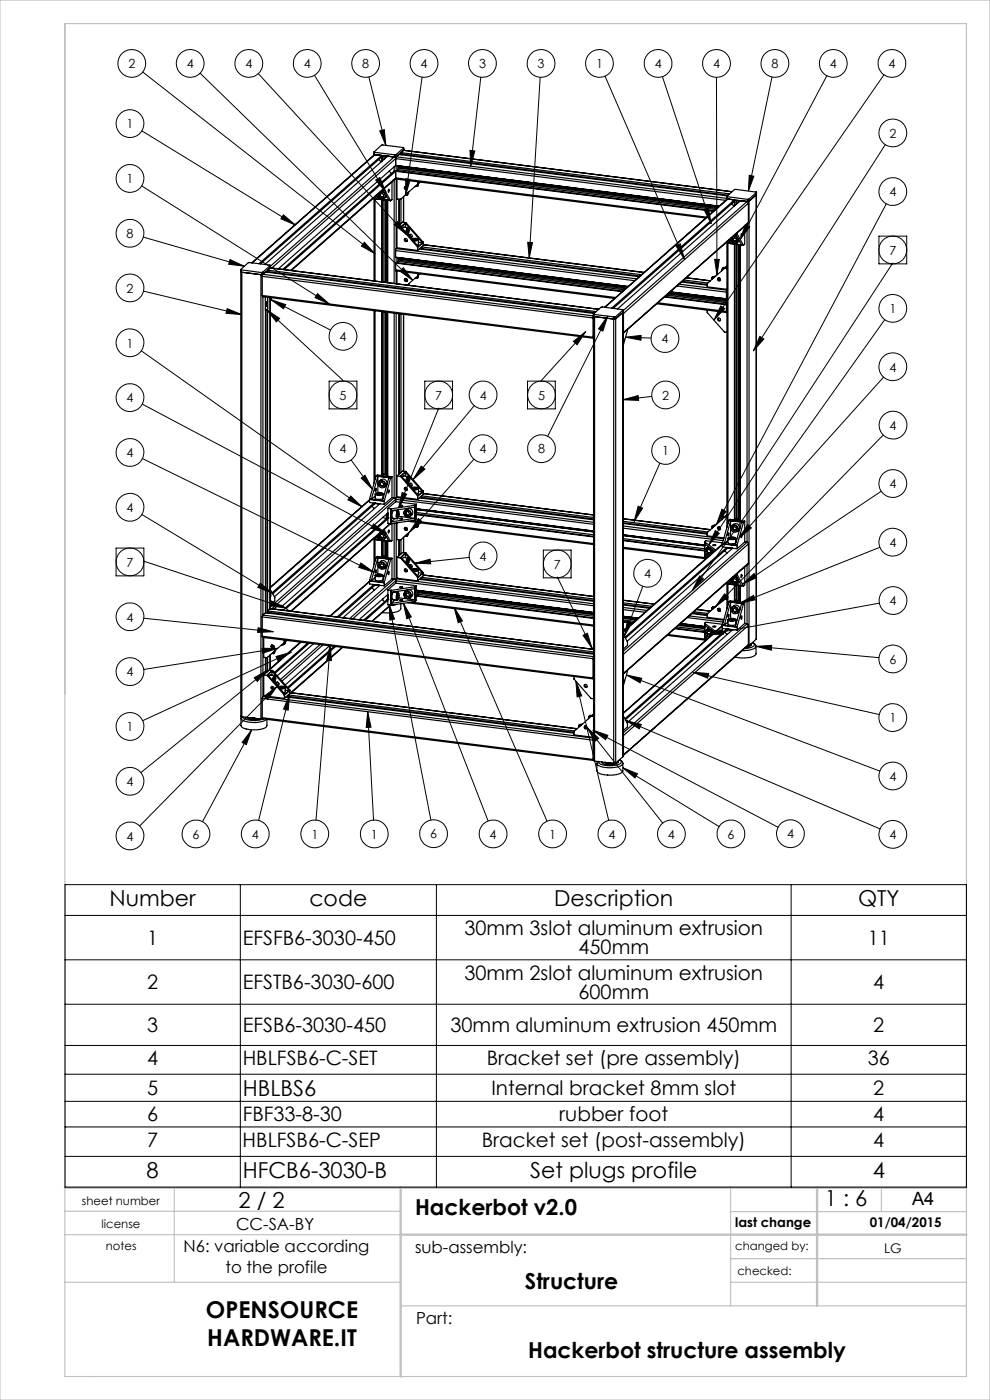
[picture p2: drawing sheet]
<svg xmlns="http://www.w3.org/2000/svg" width="210mm" height="297mm" viewBox="0 0 210 297" stroke-linecap="round" stroke-linejoin="round" font-family="sans-serif">
<defs><g id="words">
<g font-size="4.9">
<text x="43.7" y="279.6">OPENSOURCE</text>
<text x="44" y="285.6">HARDWARE.IT</text>
</g>
<g font-size="4.7">
<text x="23.3" y="192.2">Number</text>
<text x="65.6" y="192.2">code</text>
<text x="117.6" y="192.2">Description</text>
<text x="182" y="192.2">QTY</text>
<text x="51.5" y="232.4">HBLBS6</text>
<text x="31.1" y="249.8">8</text>
<text x="51.5" y="249.8">HFCB6-3030-B</text>
<text x="112.5" y="249.8">Set plugs profile</text>
<text x="185.1" y="249.8">4</text>
<text x="50.6" y="256.2">2 / 2</text>
<text x="88" y="257.8">Hackerbot v2.0</text>
<text x="175" y="255.7">1 : 6</text>
<text x="111.4" y="273.4">Structure</text>
<text x="112" y="288.1">Hackerbot structure assembly</text>
</g>
<g font-size="4.2">
<text x="31.2" y="200.4">1</text>
<text x="51.5" y="200.4">EFSFB6-3030-450</text>
<text x="98.5" y="198.4">30mm 3slot aluminum extrusion</text>
<text x="122.7" y="202.5">450mm</text>
<text x="184.1" y="200.4">11</text>
<text x="31.2" y="209.8">2</text>
<text x="51.5" y="209.8">EFSTB6-3030-600</text>
<text x="98.5" y="207.8">30mm 2slot aluminum extrusion</text>
<text x="185.2" y="209.8">4</text>
<text x="122.7" y="211.9">600mm</text>
<text x="31.2" y="218.9">3</text>
<text x="51.5" y="218.9">EFSB6-3030-450</text>
<text x="95.6" y="218.9">30mm aluminum extrusion 450mm</text>
<text x="185.2" y="218.9">2</text>
<text x="31.2" y="226">4</text>
<text x="51.5" y="226">HBLFSB6-C-SET</text>
<text x="103.2" y="226">Bracket set (pre assembly)</text>
<text x="184.1" y="226">36</text>
<text x="31.2" y="232.3">5</text>
<text x="104.2" y="232.3">Internal bracket 8mm slot</text>
<text x="185.2" y="232.3">2</text>
<text x="31.2" y="237.9">6</text>
<text x="51.5" y="237.9">FBF33-8-30</text>
<text x="118.6" y="237.9">rubber foot</text>
<text x="185.2" y="237.9">4</text>
<text x="31.2" y="243.3">7</text>
<text x="51.5" y="243.3">HBLFSB6-C-SEP</text>
<text x="102.2" y="243.3">Bracket set (post-assembly)</text>
<text x="185.2" y="243.3">4</text>
</g>
<text font-size="3.9" x="193.5" y="255.7">A4</text>
<g font-size="3.5">
<text x="50.1" y="261">CC-SA-BY</text>
<text x="38.9" y="265.6">N6: variable according</text>
<text x="88" y="265.8">sub-assembly:</text>
<text x="47.8" y="270.1">to the profile</text>
<text x="88.3" y="280.9">Part:</text>
</g>
<g font-size="2.8">
<text x="155.9" y="260.3">last change</text>
<text x="184.5" y="260.3">01/04/2015</text>
<text x="187.5" y="265.8">LG</text>
</g>
<g font-size="2.7">
<text x="27.2" y="14.5">2</text>
<text x="39.6" y="14.5">4</text>
<text x="52.1" y="14.5">4</text>
<text x="64.4" y="14.5">4</text>
<text x="76.8" y="14.5">8</text>
<text x="89.2" y="14.5">4</text>
<text x="101.6" y="14.5">3</text>
<text x="114" y="14.5">3</text>
<text x="126.4" y="14.5">1</text>
<text x="138.9" y="14.5">4</text>
<text x="151.3" y="14.5">4</text>
<text x="163.6" y="14.5">8</text>
<text x="176" y="14.5">4</text>
<text x="188.5" y="14.5">4</text>
<text x="26.9" y="27.2">1</text>
<text x="188.7" y="29.2">2</text>
<text x="26.9" y="38.9">1</text>
<text x="188.7" y="41.7">4</text>
<text x="26.9" y="50.5">8</text>
<text x="188.7" y="54">7</text>
<text x="26.9" y="62.1">2</text>
<text x="188.7" y="66.4">1</text>
<text x="26.9" y="73.7">1</text>
<text x="72" y="72.4">4</text>
<text x="140.3" y="72.8">4</text>
<text x="188.7" y="78.8">4</text>
<text x="26.8" y="85.4">4</text>
<text x="72" y="84.8">5</text>
<text x="92.3" y="84.8">7</text>
<text x="101.7" y="84.8">4</text>
<text x="114.1" y="84.8">5</text>
<text x="140.5" y="84.8">2</text>
<text x="188.7" y="91.2">4</text>
<text x="26.8" y="97">4</text>
<text x="72" y="96.2">4</text>
<text x="101.7" y="96.2">4</text>
<text x="114.1" y="96.2">8</text>
<text x="140.5" y="96.6">1</text>
<text x="188.7" y="103.6">4</text>
<text x="26.9" y="108.6">4</text>
<text x="101.7" y="119">4</text>
<text x="188.7" y="116">4</text>
<text x="26.9" y="120.2">7</text>
<text x="117.5" y="120.6">7</text>
<text x="136.7" y="122.6">4</text>
<text x="26.9" y="131.9">4</text>
<text x="188.7" y="128.4">4</text>
<text x="26.9" y="143.5">4</text>
<text x="188.7" y="140.8">6</text>
<text x="26.9" y="155.1">1</text>
<text x="188.7" y="153.3">1</text>
<text x="26.9" y="166.8">4</text>
<text x="188.7" y="165.6">4</text>
<text x="26.9" y="178.4">4</text>
<text x="40.8" y="177.9">6</text>
<text x="53.4" y="177.9">4</text>
<text x="66" y="177.9">1</text>
<text x="78.7" y="177.9">1</text>
<text x="91.2" y="177.9">6</text>
<text x="103.9" y="177.9">4</text>
<text x="116.5" y="177.9">1</text>
<text x="129.1" y="177.9">4</text>
<text x="141.7" y="177.9">4</text>
<text x="154.3" y="177.9">6</text>
<text x="166.9" y="177.9">4</text>
<text x="188.7" y="178">4</text>
</g>
<g font-size="2.5">
<text x="17.4" y="255.5">sheet number</text>
<text x="21.5" y="260.5">license</text>
<text x="22.5" y="265.3">notes</text>
<text x="155.9" y="265.2">changed by:</text>
<text x="156.4" y="270.5">checked:</text>
</g>
</g></defs>
<g fill="none" stroke="#000" stroke-width=".21">
<path d="M30.3 15.3l49.3 38.5M42.4 15.5l45.2 44M54.8 15.6l31.4 34.1M66.7 16l15.1 24.8M78.2 16.3l3.6 14.5M89.5 16.4l-3.4 24.9M102 16.4l-2.2 18.8M114.6 16.4l-2.3 38.3M128.3 16.2l16.9 38.8M140.5 16.3l10.3 31.1M152 16.4l.1 41.9M163.8 16.3l-5 24.2"/>
<path d="M175.4 16l-18.4 34.8M187.5 15.9l-36.1 52M30.1 39.4l39.7 25.1M30.1 27.8l32.6 19.9M79.7 38.2l.9-.5 1.2 3.1zM80.5 27.8l1-.3 .3 3.3zM86 37.9l1 .2-.9 3.2zM99.7 31.9l1 .1-.9 3.2zM158.9 37.2l1 .2-1.1 3.1zM187.8 30.7l-28 43.7M30.4 50.3l21.4 6.2M48.8 55.1l3 1.4-3.3-.4z"/>
<path d="M60.1 45.6l2.6 2.1-3.1-1.3zM77.3 51.4l2.3 2.4-2.9-1.6zM83.6 47.7l.7-.7 1.9 2.7zM85.5 56.8l2.1 2.7-2.8-2zM111.9 51.4l1.1 .1-.7 3.2zM143.4 52.1l.9-.4 .9 3.3zM149.3 44.4l1-.3 .5 3.3zM151.6 55h1l-.5 3.3zM158.1 47.6l.9 .5-2 2.7zM186.4 50.1h5.9v5.9h-5.9zM188 43.2l-36 68M189.4 55.8l-39 59.8"/>
<path d="M30 74.4l46.8 33.1M30.4 61.8l20.9 4.9M48.2 65.5l3.1 1.2-3.4-.2zM56.6 65.7l2.7 1.9-.7 .7zM56.6 65.7l16.1 15M57.5 63.6l3.1 1-.5 .9zM57.5 63.6l12.6 6.4M67.3 62.3l2.5 2.2-3-1.4zM121.6 72.4l2.6-2.1-1.8 2.8zM124.2 70.3l-9.3 10.4M128.9 67.1l-1 3.1-.9-.4zM128.9 67.1l-12.7 25.5"/>
<path d="M132.7 71.5l3.3-.3v1zM132.7 71.5l5.4 .2M152.9 64.9l.8 .6-2.3 2.4zM161.2 71.4l.8 .5-2.2 2.5zM187.7 67.8l-40.8 57.4M30.2 85.7l51.7 27.5M30.2 97.3l49.1 24.1M69.8 80.9h5.9v5.8h-5.9zM74.5 97.6l4.5 6.2M89.4 98.9l.7 .6-2.5 2.2zM90.1 80.9h5.9v5.8h-5.9zM93.1 86.6l-8.5 21.1"/>
<path d="M100.5 97.4l-13.6 15.4M100.6 86l-13 15.7M111.9 80.9h5.9v5.8h-5.9zM132.1 84.8l3.3-.9 .1 1zM138.3 84.1l-6.2 .7M140 98.2l-5.5 12.4M187.4 92.3l-35.6 36.4M187.4 80l-30.6 34.1M24.6 116.3h5.9v5.9h-5.9zM30.1 109.1l27.7 16.8M30.5 119.1l30.1 9.9M74.4 105.2l2.4 2.3-3-1.5z"/>
<path d="M76.6 119.4l2.7 2-3.2-1zM76.6 101.4l.8-.6 1.6 3zM79.2 111.2l2.7 2-3.1-1.1zM85.3 104.5l1 .3-1.7 2.9zM88 119.5l3.2-.9 .2 1zM88.7 110l.8 .7-2.6 2.1zM99.6 118.2l-11.6 1.3M115.3 116.7h5.8v5.9h-5.8zM135.4 107.4l.9 .4-1.8 2.8zM151.7 112.6l.9 .5-2.2 2.5zM153.1 108l.9 .5-2 2.7zM158.6 111.3l.8 .7-2.6 2.1z"/>
<path d="M186.7 116.1l-29.7 11.9M186.9 104.2l-29.4 19.7M30.5 131.2l27.5 2.8M54.8 133.2l3.2 .8-3.4 .2zM55.2 123.7l2.6 2.2-3.1-1.3zM55.6 137.5h3.3l-3.2 1.1zM57.6 127.5l3 1.5-3.3-.5zM58.6 139.3l3.2-.9-2.8 1.8zM58.9 137.5l-28.4 4.5M61.8 138.4l-31.5 14.5M70.1 136.8l.2 3.3-1-.1zM70.1 136.8l-3.1 37.2"/>
<path d="M82.5 128.2l1.2 3.1-1 .2zM82.5 128.2l8.9 45.8M85.6 128l1.6 2.9-.9 .4zM85.6 128l17.9 46.2M96.3 128.9l1.8 2.8-.9 .4zM96.3 128.9l19.7 45.3M118.2 122.4l7.4 15.1M123.7 134.8l.9-.5 1 3.2zM133.1 131.7l1 .4-1.7 2.9zM136.3 124.4l-3.9 10.6M148.4 122.2l.8 .6-2.3 2.4zM150.1 134.6l3.2-1.1 .2 1z"/>
<path d="M153.7 126l.7 .7-2.6 2zM157 128l2.8-1.7 .4 .9zM157.5 123.9l2.4-2.2 .6 .8zM160.4 137.1l26 2.4M160.4 137.1l3.3-.2-.1 1zM186.5 127.9l-36.4 6.7M53.4 154.8l-1.2 3.2-.8-.5zM53.4 154.8l-10.4 19.5M53.9 143.8l2.9-1.7-2.2 2.5zM56.1 147.7l2.6-2-1.9 2.7zM56.8 142.1l-26.9 21.8M58.7 145.7l-29.1 29.5"/>
<path d="M61.4 147.4l-.3 3.3-1-.3zM61.4 147.4l-6.5 26.7M78 151l.7 3.3h-1zM78 151l1.2 23M122.2 144.5l1.2 3.1-1 .2zM122.2 144.5l6.9 29.6M124.6 154.4l16 20.2M124.6 154.4l2.4 2.2-.8 .7zM125.8 154.9l3.1 1.1-.5 .9zM125.8 154.9l39.3 20.6M132.8 152.9l3.2 .8-.4 .9zM132.8 152.9l53.9 23"/>
<path d="M132.9 143.2l3.2 .7-.3 .9zM132.9 143.2l53.7 20.4M147 142.6l3.3 .3-.2 1zM147 142.6l39.5 9M132.1 162.9l3.1 1.2-.5 .9zM132.1 162.9l20.4 12.5M13.8 187.7h191.2v64.1h-191.2zM13.8 194.2h191.2M51 187.7v64.1M92.6 187.7v64.1M167.8 187.7v64.1M13.8 203.6h191.2"/>
<path d="M13.8 213h191.2M13.8 221.8h191.2M13.8 227.9h191.2M13.8 233.6h191.2M13.8 239.1h191.2M13.8 245.3h191.2"/>
<circle cx="28" cy="13.5" r="2.96"/>
<circle cx="40.3" cy="13.5" r="2.96"/>
<circle cx="52.8" cy="13.5" r="2.95"/>
<circle cx="65.2" cy="13.5" r="2.96"/>
<circle cx="77.6" cy="13.5" r="2.96"/>
<circle cx="90" cy="13.5" r="2.95"/>
<circle cx="102.3" cy="13.5" r="2.95"/>
<circle cx="114.8" cy="13.5" r="2.96"/>
<circle cx="127.2" cy="13.5" r="2.96"/>
<circle cx="139.6" cy="13.5" r="2.95"/>
<circle cx="152" cy="13.5" r="2.95"/>
<circle cx="164.4" cy="13.5" r="2.96"/>
<circle cx="176.8" cy="13.5" r="2.96"/>
<circle cx="189.2" cy="13.5" r="2.95"/>
<circle cx="27.6" cy="37.9" r="2.94"/>
<circle cx="27.6" cy="26.2" r="2.94"/>
<circle cx="189.4" cy="28.2" r="2.96"/>
<circle cx="27.6" cy="49.5" r="2.93"/>
<circle cx="189.4" cy="40.6" r="2.94"/>
<circle cx="189.4" cy="53" r="2.95"/>
<circle cx="27.6" cy="61.1" r="2.95"/>
<circle cx="27.6" cy="72.7" r="2.94"/>
<circle cx="72.8" cy="71.4" r="2.96"/>
<circle cx="141.1" cy="71.8" r="2.94"/>
<circle cx="189.4" cy="77.8" r="2.96"/>
<circle cx="189.4" cy="65.4" r="2.95"/>
<circle cx="27.6" cy="96" r="2.93"/>
<circle cx="27.6" cy="84.4" r="2.94"/>
<circle cx="72.8" cy="95.2" r="2.95"/>
<circle cx="72.8" cy="83.8" r="2.95"/>
<circle cx="93" cy="83.8" r="2.95"/>
<circle cx="102.5" cy="83.8" r="2.94"/>
<circle cx="102.5" cy="95.2" r="2.94"/>
<circle cx="114.9" cy="83.8" r="2.96"/>
<circle cx="114.9" cy="95.2" r="2.94"/>
<circle cx="141.2" cy="95.6" r="2.94"/>
<circle cx="141.2" cy="83.8" r="2.95"/>
<circle cx="189.4" cy="90.2" r="2.95"/>
<circle cx="27.6" cy="119.2" r="2.95"/>
<circle cx="27.6" cy="107.6" r="2.95"/>
<circle cx="102.5" cy="117.9" r="2.94"/>
<circle cx="118.2" cy="119.6" r="2.96"/>
<circle cx="189.4" cy="102.6" r="2.94"/>
<circle cx="189.4" cy="115" r="2.95"/>
<circle cx="27.6" cy="130.8" r="2.93"/>
<circle cx="137.4" cy="121.6" r="2.95"/>
<circle cx="189.4" cy="139.8" r="2.96"/>
<circle cx="189.4" cy="127.4" r="2.95"/>
<circle cx="27.6" cy="142.5" r="2.93"/>
<circle cx="27.6" cy="154.1" r="2.95"/>
<circle cx="189.4" cy="152.2" r="2.95"/>
<circle cx="27.6" cy="177.3" r="2.93"/>
<circle cx="27.6" cy="165.7" r="2.95"/>
<circle cx="41.6" cy="176.9" r="2.94"/>
<circle cx="54.1" cy="176.9" r="2.93"/>
<circle cx="66.8" cy="176.9" r="2.93"/>
<circle cx="79.4" cy="176.9" r="2.94"/>
<circle cx="92" cy="176.9" r="2.95"/>
<circle cx="104.6" cy="176.9" r="2.93"/>
<circle cx="117.2" cy="176.9" r="2.93"/>
<circle cx="129.8" cy="176.9" r="2.94"/>
<circle cx="142.4" cy="176.9" r="2.93"/>
<circle cx="155" cy="176.9" r="2.93"/>
<circle cx="167.7" cy="176.9" r="2.95"/>
<circle cx="189.4" cy="164.6" r="2.96"/>
<circle cx="189.4" cy="177" r="2.96"/>
</g>
<path d="M0 0h210v297h-210z" fill="none" stroke="#c0c0c0" stroke-width=".21"/>
<path d="M13.8 5h191.2v287h-191.2zM13.8 252h71.2M13.8 257h71.2M37 252v20M155 252v25M155 257h50M187 252v5M13.8 272h71.2M13.8 261.9h71.2M85 277h120M155 272h50M155 267h50" fill="none" stroke="#c0c0c0" stroke-width=".25"/>
<path d="M13.8 252h191.2M85 252v40M173.3 252v25M85 261.9h120" fill="none" stroke="#c0c0c0" stroke-width=".5"/>
<path d="M48.2 65.5l3.1 1.2-3.4-.2zM77.3 51.4l2.3 2.4-2.9-1.6zM161.2 71.4l.8 .5-2.2 2.5zM132.1 84.8l3.3-.9 .1 1zM60.1 45.6l2.6 2.1-3.1-1.3zM99.7 31.9l1 .1-.9 3.2zM111.9 51.4l1.1 .1-.7 3.2zM143.4 52.1l.9-.4 .9 3.3zM74.4 105.2l2.4 2.3-3-1.5zM135.4 107.4l.9 .4-1.8 2.8zM148.4 122.2l.8 .6-2.3 2.4zM96.3 128.9l1.8 2.8-.9 .4zM58.6 139.3l3.2-.9-2.8 1.8zM147 142.6l3.3 .3-.2 1zM78 151l.7 3.3h-1zM67.3 62.3l2.5 2.2-3-1.4zM70.1 136.8l.2 3.3-1-.1zM79.7 38.2l.9-.5 1.2 3.1zM86 37.9l1 .2-.9 3.2zM83.6 47.7l.7-.7 1.9 2.7zM85.5 56.8l2.1 2.7-2.8-2zM149.3 44.4l1-.3 .5 3.3zM158.1 47.6l.9 .5-2 2.7zM151.6 55h1l-.5 3.3zM152.9 64.9l.8 .6-2.3 2.4zM132.7 71.5l3.3-.3v1zM57.5 63.6l3.1 1-.5 .9zM56.6 65.7l2.7 1.9-.7 .7zM121.6 72.4l2.6-2.1-1.8 2.8zM76.6 101.4l.8-.6 1.6 3zM89.4 98.9l.7 .6-2.5 2.2zM55.2 123.7l2.6 2.2-3.1-1.3zM55.6 137.5h3.3l-3.2 1.1zM56.1 147.7l2.6-2-1.9 2.7zM54.8 133.2l3.2 .8-3.4 .2zM53.9 143.8l2.9-1.7-2.2 2.5zM61.4 147.4l-.3 3.3-1-.3zM57.6 127.5l3 1.5-3.3-.5zM53.4 154.8l-1.2 3.2-.8-.5zM82.5 128.2l1.2 3.1-1 .2zM85.3 104.5l1 .3-1.7 2.9zM88.7 110l.8 .7-2.6 2.1zM79.2 111.2l2.7 2-3.1-1.1zM88 119.5l3.2-.9 .2 1zM76.6 119.4l2.7 2-3.2-1zM85.6 128l1.6 2.9-.9 .4zM132.1 162.9l3.1 1.2-.5 .9zM151.7 112.6l.9 .5-2.2 2.5zM125.8 154.9l3.1 1.1-.5 .9zM124.6 154.4l2.4 2.2-.8 .7zM122.2 144.5l1.2 3.1-1 .2zM123.7 134.8l.9-.5 1 3.2zM133.1 131.7l1 .4-1.7 2.9zM132.9 143.2l3.2 .7-.3 .9zM132.8 152.9l3.2 .8-.4 .9zM160.4 137.1l3.3-.2-.1 1zM150.1 134.6l3.2-1.1 .2 1zM157 128l2.8-1.7 .4 .9zM153.7 126l.7 .7-2.6 2zM157.5 123.9l2.4-2.2 .6 .8zM158.6 111.3l.8 .7-2.6 2.1zM153.1 108l.9 .5-2 2.7zM80.5 27.8l1-.3 .3 3.3zM48.8 55.1l3 1.4-3.3-.4zM158.9 37.2l1 .2-1.1 3.1zM128.9 67.1l-1 3.1-.9-.4z" fill="#000"/>
<g fill="none" stroke="#000" stroke-width=".25">
<path d="M79.3 32.2v.5l.1 .1M79.3 32.8v.1M79.3 32.9l-25.9 22.9M79.4 32.3l-.1-.1 1.7-1.4 4.6 .5-1.6 1.5M79.4 32.3l4.3 .5M79.4 32.8l4.3 .5M79.4 32.3v.5M79.6 32.8l-.3 .1M79.6 32.8l1.4 .2M79.6 32.8l-26.1 23M80.4 33.8l.5 .6M81 33v1.3"/>
<path d="M81 33.3l-25.8 22.7M81 33l-26.1 22.9M81.1 33v1.1M81.4 33.1v.8M81.7 33.1v.4M82 33.1v.3M82 33.1v.2M82.1 33.1v.2M82.1 33.1v.1M82.2 33.1v.1M82.6 36.3l.4 .5M83.1 38.6v3.8l-.2 .2"/>
<path d="M83.6 33.3l.3 .4M83.6 33.3l-1.4-.2-26 23M83.6 36.3l-23.6 20.8M83.6 36.3h.3M83.6 35.3v1M83.6 38.2v21.9M83.6 33.3l-26.2 23.2M83.7 32.8v.5M83.9 37.7l.1 .3 65.7 8.2M83.9 37.7v.3l-22.1 19.4M83.9 35.1l68.6 8.6M83.9 33.7v1.4"/>
<path d="M83.9 36.3v1.4M83.9 36.3l67.4 8.5M83.9 35.1l-24.9 21.9M83.9 36.3l-23.6 20.9M83.9 33.7l70.1 8.8M83.9 37.7l66 8.4M83.9 33.7l-26.3 23.2M83.9 37.7l-22.2 19.7M84 32.8h-.3M84 33.3h-.3M84 32.8v.5M84 33.3l-.1 .4"/>
<path d="M84 33.3l.6-.5 69.7 8.8M84 36.2l67.4 8.5M84 36.2l-.1 .1M84 33.3l70.2 8.8M84 35.1v1.1M84 38v14.7M84.2 38v4.2l.7 .1 3.6-3.2M84.5 35.1v.1M84.5 35.3v.1M84.5 36l67.2 8.4M84.5 36l-.1 .3M84.5 35.2h.1"/>
<path d="M84.5 35.7l67.5 8.5M84.5 35.7v.3M84.5 35.3l67.9 8.6M84.5 35.2l68 8.6M84.5 35.2v.1M84.5 35.4l67.8 8.6M84.5 35.4v.3M84.7 32.6v.2M85.1 32.4l69.6 8.7M85.1 32.7l69.3 8.7M85.1 32.4v.4M85.3 32.7v.2"/>
<path d="M85.6 31.9l69.7 8.8M85.6 31.9l-.5 .5M85.6 31.9h.1M85.6 31.4v.5M85.6 31.9l-1.6 1.4M85.9 39.7l.5 .1M86 39.7l-.1-.1a.37 .37 0 0 0 .1 .4 .37 .37 0 0 0 .4 .1M86.4 39.9l-.1 .2M88.5 39.1l.6-.5-.3 .3-.1 .5-.6 .1M88.6 39l-.1 .1M88.6 38.6v.4M88.6 39.5l-.6 .1"/>
<path d="M89 38.6l-.4 .4M51 57.2l.2 .1M51 57.7h.2M51 57.2l.1 94.8h.2M51.2 57.3l4.3 .5M51.2 57.7l4.3 .6M51.2 57.3v.4M55.5 57.8v.5M55.6 58.6v4.1M55.6 58.6l70.2 8.8M55.7 57.7l-.2 .1M55.7 58.2l-.2 .1"/>
<path d="M55.7 57.7v.5M55.8 58.2l-.2 .4M55.8 58.2l.5-.5 69.7 8.8M55.8 58.2l70.1 8.8M56.4 57.6v.1M56.8 57.3v.5M56.8 57.6l69.4 8.8M56.8 57.3l69.7 8.8M57 57.6v.2M57.3 56.8h.1M57.3 56.8l69.7 8.8M57.3 56.8l-.5 .5"/>
<path d="M57.3 56.3l-4.6-.6-1.7 1.5M57.3 56.3v.5M57.3 56.3l-1.6 1.4M57.3 56.8l-1.6 1.4M57.4 56.3l-.1 .5M79.3 41.9v17.7M79.5 41.8l.3 .4M79.6 41.8v17.8M79.8 42.2h.1M79.8 42.2l3.1 .4M79.8 41.6l.4 .6M79.8 42.2h.4"/>
<path d="M80.2 42.2v.1M80.2 41.2v1.1M80.2 42.3l2.3 .2M80.2 41.3a.86 .86 0 0 0 1.3 .8M80.3 41.1l-.1 .2M80.3 41.1v.3M80.6 41.6v-.4l.4-.2 .4 .3v.4l-.4 .2M80.6 41.6l.4 .3M80.6 41.2v.4M80.6 41.6h.1M80.6 41.6l.3 .1M80.7 40.7a.73 .73 0 0 1 1 .8 .73 .73 0 0 1-1.2 .4l-.2-.5"/>
<path d="M80.8 41.1l-.2 .2 .3 .4M80.8 40.7a.84 .84 0 0 1 .9 .4 .84 .84 0 0 1-.2 1M80.9 41.7l.3 .1M80.9 41.7l.1 .1M81 42.3v17.5M81 41.8v.1M81.1 42.4v17.4M81.2 40.3l1.3 2.2M81.2 40.3v.2l-.4 .2M81.2 40.4h.1M81.2 41.8h-.2M81.2 41.8h.1"/>
<path d="M81.4 40.1l.1 .1M81.4 42.4v17.5M81.5 40.1h.1M81.5 40.1v.1M81.5 40v.1M81.5 40.2l1.4 2.4M81.7 42.4v17.5M82 42.5v17.4M82 41.6l-.5 .5M82.1 42.5v17.4M82.2 42.5v17.5M82.4 40.1a.41 .41 0 0 1 0 .7l-.1-.2z"/>
<path d="M82.5 42.5h.1M82.5 42.5l.4 .1M82.9 42.6h.1M83.9 57.3l.1 .2 46.4 5.8M83.9 53.2v1.4l49.3 6.2M83.9 55.8v1.5M83.9 55.8l48.1 6.1M83.9 53.2l50.7 6.3M83.9 57.3l46.7 5.8M84 52.7l-.1 .5M84 55.7l-.1 .1M84 55.7l48.1 6.1"/>
<path d="M84 52.7l51 6.5M84 54.6v1.1M84 57.5v2.7M84.2 48.2v4.4M84.2 57.5v2.7M84.2 52.6l4.4 .5M84.2 48.2l.7 .1M84.2 52.6l-.2 .1M84.5 54.6h.1M84.5 54.8v.1M84.5 55.2v.3M84.5 55.5l-.1 .3"/>
<path d="M84.5 55.5l47.9 6M84.5 54.6v.1M84.5 54.9h.1M84.5 55.2l48.2 6M84.5 54.8l48.6 6.1M84.5 54.9l48.5 6.1M84.5 54.7l48.6 6.2M84.5 54.7v.1M84.5 54.9v.3M84.6 47.3l.1 .1M84.6 42.3v5.6M84.7 42.3v5.3h.2"/>
<path d="M84.9 48.3h.1M85 48.3l3.5 4.1M85.1 42.2v5.2M85.1 48.2l3.6 4M85.1 48.2l-.1 .1M85.6 41.7v5.5M85.9 59.2l.5 .1M86 47.4h.1M86 47.4l-.9 .8M86 50.9l-.1-.3 .1 .4 .4 .1h-.3M86 59.2l-.1-.1v.3l.4 .2M86 47.4v.8"/>
<path d="M86 47.4l3.6 4.1M86 47.2l.1 .1M86 47.2l-1.1 1.1M86 47.2l-.6-.1-1.2 1.1M86.1 49.3a.93 .93 0 0 1 .4-1l.2 .6-.2 .9M86.1 41.3l.2 .1h-.4M86.1 47.3l3.6 4M86.1 41.2v.1M86.1 47.3l-.1 .1M86.2 49.4a.77 .77 0 0 1 .4-1l.1 .7-.2 .7M86.3 49.4h.1M86.4 48.8l-.1 .6"/>
<path d="M86.4 59.3l-.1 .3M86.4 59.6h-.1M86.4 48.8v.4M86.4 49.2l-.1 .2M86.4 49.2h.2M86.4 59.4l-.1 .2M86.4 48.8h.2M86.5 48.3l-.9-.1-.2 .3M86.5 40.9v.2l-.1-.1M86.6 48.8l-.1-.1-.2 .3v.5l.2 .1 .1-.4M86.6 48.8v.4M86.7 40.7l-.2 .6-.2 .1-.1-.2"/>
<path d="M86.9 50.2a.31 .31 0 0 1 .2-.5 .31 .31 0 0 1 .3 .4 .31 .31 0 0 1-.4 .2M87 49.7a.35 .35 0 0 0 0 .4 .35 .35 0 0 0 .4 .1M87.3 50.7l1-.2 .4 .2M87.6 50.9h.1M87.8 50.7l-.3 .1 .1 .1M87.8 50.7h.5M87.8 50.7v.2M87.8 50.9h-.2M87.8 50.9h.3M88.1 50.9h-.5M88.1 50.9h.1M88.1 50.9h.2"/>
<path d="M88.3 50.7l.1 .1-.3 .2-.5-.1M88.3 50.7v.2M88.5 52.4l.1 .1M88.5 58.6l-2.1 1.9M88.6 58.5l-.1 .1M88.6 52.5v.6M88.6 58v.5M88.7 50.7a.57 .57 0 0 1-.9 .3h-.2M88.7 50.7l.1 .1M88.7 52.2l-.2 .2M88.8 50.8v.9l-.4 .3M88.8 58.4l-.1 .5-.7 .2 .7-.2"/>
<path d="M88.8 50.8a.94 .94 0 0 1-1.1 .3M88.8 51.4l.8 .1M88.9 52.8l46.7 5.9M89 58.1l-.4 .4M89.1 58.1l-.6 .5M89.3 52.7h.1M89.3 52.6v.1M89.3 52.7l46.4 5.9M89.4 52.4l46.7 5.9M89.5 52.7v.2M89.6 51.5h.1M89.6 51.5l-.9 .7"/>
<path d="M89.7 51.3l.1 .1M89.7 51.3l-.1 .2M89.8 51.9l46.8 5.9-46.8-5.9M89.8 51.4v.7l-1.2 1M89.8 51.4l-1.2 1.1M144.6 59.8l5.4 .7M144.7 59.7l5.3 .7M145.1 59.4l5 .6M145.6 58.9l5.1 .7M151.2 59.1l-.2-.2v.4M151.6 58.7l-.2 .1v.1M151.8 58.6a.48 .48 0 0 0-.7 .3l.2 .2"/>
<path d="M152.4 59v.4l.4 .1M152.5 59l-.2 .1M152.6 59l-.3 .1M152.7 59.1v.4M152.7 59.4l.1 .1M153.2 56.9l-.1 .6M153.6 57l-3.6 3.1v.8l4.2 .5M153.7 56.9l-.1 .1M153.7 56.9l.5 .1M153.8 56.8h.1M153.8 56.8l-.2 .2M153.8 56.8l.4-.3-.5 .4"/>
<path d="M153.9 56.8h-.5l-.3 .6M154.2 41.7l1.7-1.5 4.6 .6-1.6 1.5M154.2 41.7h.1M154.2 42.2h.1M154.2 42.2l-.1 .2M154.2 41.7v.5M154.2 42.2v.1M154.2 51.4v60.5M154.2 56.5l-.4 .3M154.3 41.7l4.3 .6M154.3 42.2l4.3 .6M154.3 41.7v.5"/>
<path d="M154.3 51.2l.3 .4M154.4 42.2l-.2 .1-26 22.9M154.4 51.3v59.8M154.4 42.2l1.4 .2M154.4 42.2l-26.1 23M154.6 51.6h.1M154.6 51.6l3.1 .4M154.6 51l.4 .6M154.6 51.6h.4M155 51.6v.1M155 51.7l2.3 .3M155 50.7v1"/>
<path d="M155.1 50.5a.86 .86 0 0 0 .3 1 .86 .86 0 0 0 1 0M155.2 43.2l.5 .6M155.4 51.1v-.5l.4-.2 .4 .3v.4M155.4 51.1l.4 .2M155.5 50.2a.74 .74 0 0 1 1 .7 .74 .74 0 0 1-1.2 .5l-.2-.4v-.5M155.5 50.6v.4M155.5 51l-.1 .1M155.5 51l.2 .1M155.6 50.5l-.1 .4 .2 .2M155.6 50.1a.86 .86 0 0 1 .9 .4 .86 .86 0 0 1-.1 1M155.7 51.1l.4 .1M155.7 51.1l.2 .2"/>
<path d="M155.8 42.4v1.3M155.8 51.8v58.5M155.8 42.7l-25.7 22.7M155.8 42.4l-26 23M155.9 51.3h-.1M155.9 42.4v1.2M155.9 51.8v58.5M156.1 49.7l-.1 .2-.4 .2M156.1 49.7l1.2 2.3M156.1 49.8h.1M156.1 51.2l-.2 .1M156.2 51.1l-.1 .1"/>
<path d="M156.2 51.1l-.4 .2M156.2 49.6h.2M156.2 42.5v.8M156.2 51.8v58.3M156.3 49.5h.1M156.4 49.6l1.3 2.4M156.4 49.5v.1M156.4 49.5h.1M156.6 42.5v.5M156.6 51.9v58.2M156.8 42.5v.3M156.8 51.9v58.2"/>
<path d="M156.8 51.1l-.4 .4M156.9 42.5v.2M156.9 51.9v58.2M157 42.5v.1M157 51.9v58.2M157 42.6h.1M157 51.9v58.3M157.1 51.9v58.6M157.1 42.6l-26.1 22.9M157.3 49.6l.1 .2-.2 .5zM157.3 52h.4M157.7 52h.1"/>
<path d="M158 48v3.8l-.3 .2M158.5 47.6v67.4M158.6 42.3v.5M158.8 43.1l-.3-.3-26.3 23.1M158.8 47.2l-26.6 23.6 .1-.2M158.8 43.1v4.1M158.8 43.1l-26.5 23.4M158.8 47.2l-26.5 23.4M158.9 42.3h-.3M158.9 42.3v94.6M160.4 41.3v94.3M160.5 41.3l-1.6 1.4-.3 .1"/>
<path d="M160.5 40.8l-.1 94.8M55.6 62.7l.1 .2 70.2 8.9-.1-.3M55.6 62.7l70.2 8.8M55.8 62.9v67.6M56.3 63v67M56.4 64.9h.1M56.4 65.8v64.2M56.5 64.1a.49 .49 0 0 1 0 .8M56.6 64.1a.55 .55 0 0 1-.2 .8zM56.8 65.5l-.5 .4M56.8 63v67.1M57.3 63.1v66"/>
<path d="M57.6 63.1l-.3 .9M79.3 65.9v36.6M79.6 65.9v35.8M81 66.1v34.8M81.1 66.1v34.8M81.4 66.2v34.4M81.7 66.2v34.5M82 66.2v34.5M82.1 66.2v34.5M82.2 66.2v34.5M82.2 66.2v34.8M83.6 66.4v39.2"/>
<path d="M84 66.5v39M84.6 66.6v34.1M84.7 66.6v33.8h.2M85.1 66.6v33.7M85.6 66.7v33.3M86.5 60.4v.1M86.7 60.2l-.1 .3zM125.8 67.4v4.1M125.9 66.6v94.8l.2 .1M125.9 67.4v.3M125.9 71.1v.3M125.9 67.4h.1"/>
<path d="M125.9 71.2h.1M126 67.2l-.1-.1-.1 .3M126 66.7l4.3 .5M126 67.2l4.3 .5M126 66.7v.5M130.3 67.2v.5M130.6 67.2h-.3M130.6 67.7h-.3M130.6 67.2v.5M132.2 71.8h.1l-.1 .6M132.2 65.8l-4.6-.7-1.7 1.5 .1 .1M132.2 66.2h.1"/>
<path d="M132.2 65.8v.4M132.2 65.8l-1.6 1.4M132.2 66.2l-1.6 1.5M132.3 66.5l-.1-.3-.1 94.3M132.3 66.5v4.1M133.1 69.9l-.9 3.6M139.3 64.4l14.9 1.9M139.6 64.2l14.5 1.9M141 63l13.1 1.7M141.1 62.9l13.1 1.7M141.4 62.6l12.8 1.6M141.7 62.4l12.5 1.6"/>
<path d="M142 62.2l12.2 1.5M142 62.1l12.2 1.5M142.1 62.1l12.1 1.5M142.1 62l12.1 1.5M142.2 61.9l12 1.5M143.6 60.7l10.5 1.3M144 60.3l10.2 1.3-.1 .4M150 65.8v.5l3.6 4.1 .6 .1M152.4 67.5v.4l.4 .1M154.1 66.1l.1 .2M154.1 62v1.4M154.1 64.7v1.4"/>
<path d="M154.1 63.4h.1M154.2 65.7h.1M154.2 62v.3M154.2 65.6v.3M154.2 63.3l-.1 .1M154.2 64.6l-.1 .1M78.4 105.8v.2M78.4 106l-21.1 18.6M78.4 106v.6l3.1 .4M78.4 105.8l.4 .1M78.4 106l3.1 .4M78.4 106.1l-21.1 18.6"/>
<path d="M78.8 105.9h.1M78.8 105.9l2.3 .3M78.9 107.4l.5 .4M79.3 106.7l-21.6 19.1M79.3 114.2v5.5M79.4 107l-21.5 19M79.4 106.8v.2M79.4 106.8l1.1 .2M79.5 106.7h.1M79.5 106.7l-.1 .1M79.5 114l.3 .5M79.5 106.7l1.1 .2-22.4 19.7"/>
<path d="M79.6 114.1v4.9M79.6 104.8a1.36 1.36 0 0 0 1.6 0v.9a1.51 1.51 0 0 1-1.6 0zM79.6 105.2l-.8 .7M79.7 104.6a1.25 1.25 0 0 1 1.5 .2l-1 .2-.5-.2zM79.8 118.3l-1.4 4.8M79.8 114.5h.1M79.8 103.6v.4l-.1 .3-.1-.4zM79.8 101l-1.4 4.8M79.8 114.5l3.1 .4M79.8 118.3l.4 .1M79.8 113.8l.4 .7M79.8 114.5h.4"/>
<path d="M79.8 101l.4 .1M79.8 118.2v.1M79.8 101h.1M79.8 118.2l3.1 .4M79.8 118.2l.2-.2 3.1 .4M79.8 101l3.1 .3M79.8 101l.2-.3 3.1 .4M80.1 104.6l-.2 .2h.9M80.1 104.6v.2h.2M80.2 118.4l-1.4 4.8M80.2 118.3v.1M80.2 118.3l2.3 .4"/>
<path d="M80.2 114.5h.1M80.2 101v.1M80.2 101.1l-1.4 4.8M80.2 101l2.3 .4M80.2 101v3.5M80.2 113.5v1M80.2 118.3v3.5M80.2 114.5l2.3 .3M80.2 113.6a.86 .86 0 0 0 1.3 .8M80.3 113.4l-.1 .2M80.3 104.8h-.2M80.3 104.8h.4"/>
<path d="M80.3 113.4v.3M80.4 119.4a.89 .89 0 0 1 1.5-.2 .89 .89 0 0 1-.4 1.4 .84 .84 0 0 0 .1-1.1 .84 .84 0 0 0-1.2-.1zM80.4 102.1a.89 .89 0 0 1 1.5-.1 .89 .89 0 0 1-.4 1.4 .84 .84 0 0 0 0-1.2 .84 .84 0 0 0-1.1-.1zM80.5 119.4a.74 .74 0 0 1 1.2 .4 .74 .74 0 0 1-.9 .9 .77 .77 0 0 1-.5-.6 .77 .77 0 0 1 .2-.7zM80.5 104.6v.2M80.5 104.6l.4 .1-.1 .1M80.5 104.6h-.4M80.5 104.8h.2M80.5 104.8h-.2M80.6 113.9v-.5l.4-.1 .4 .3v.4l-.4 .2M80.6 102.9v-.4l.4-.2 .4 .2v.5M80.6 113.9l.4 .3"/>
<path d="M80.6 102.9l.4 .3M80.6 119.9l.3 .4M80.6 102.4v.5M80.6 113.4v.4M80.6 119.7v.2M80.6 113.8v.1M80.6 113.8l.3 .2M80.6 119.9l.1 .3M80.6 102.9h.1M80.6 102.9l.3 .1M80.7 113a.73 .73 0 0 1 1 .8 .73 .73 0 0 1-1.2 .4l-.2-.5M80.7 104.8h.1"/>
<path d="M80.8 113.4l-.2 .2 .3 .4M80.8 119.7l-.2 .2M80.8 102.4l-.2 .2 .3 .4M80.8 113a.84 .84 0 0 1 .9 .4 .84 .84 0 0 1-.2 1M80.9 114h.3M80.9 103h.3M80.9 114l.1 .1M80.9 103l.1 .1M81 114.6v3.5M81 114.1v.1M81 103.1v.1M81.1 100.6l1.1 .1"/>
<path d="M81.1 117.9l1.1 .1M81.1 114.6v3.6M81.1 106.2h.4M81.2 112.6l1.3 2.2M81.2 112.6v.2l-.4 .2M81.2 112.6h.1M81.2 114l-.2 .1M81.2 103l-.2 .1M81.2 104.8l.3 .1M81.3 109.7l.6 .4M81.2 114h.1M81.4 102.9l-.2 .1"/>
<path d="M81.4 103l-.4 .2M81.4 103h-.2M81.4 112.4h.1M81.4 114.7v3.2M81.5 112.4h.1M81.5 106.4v.6M81.5 112.3v.1M81.5 112.4l1.4 2.5M81.5 106.2v.2M81.7 114.7v3.3M82 114.8v3.2M82 113.9l-.5 .5"/>
<path d="M82 109l-.1 1.1M82.1 114.8v3.2M82.1 109.9l-.2 .2M82.1 109.9h.2M82.1 109.9l-21.6 19.1M82.2 114.8v3.2M82.2 108.9l-.1 1M82.2 114.8v3.5M82.2 108.9h.1M82.3 109.9h.1M82.3 107.9v3.1l.6 .1M82.3 107.9h.6"/>
<path d="M82.3 108.8l-22.4 19.7M82.3 110.1l-21.6 19M82.4 112.4a.41 .41 0 0 1 0 .7l-.1-.2zM82.5 118.7l-1.4 4.8M82.5 114.8h.1M82.5 103.9l.1 .3-.2 .4-.1-.2zM82.5 101.4l-1.4 4.8M82.5 118.7h.4M82.5 114.8l.4 .1M82.5 101.4h.4M82.8 111.1l-21.1 18.5M82.9 118.7l-1.4 4.8"/>
<path d="M82.9 114.9h.1M82.9 101.4l-1.4 4.8M82.9 111.1l-21.1 18.6M82.9 118.6v.1M82.9 101.3v.1M82.9 107.9h.1M82.9 111.1h.1M82.9 107.9v3.2M83 110.7h.1M83 108.3v2.4M83 107.9v.4M83 110.7v.4"/>
<path d="M83.1 101.1v4.4M83.1 111.1v3.5l-.2 .3M83.1 118.4v4.4M83.1 118.4l-.2 .2M83.1 101.1l-.2 .2M83.1 105.5l-1.6 1.5M83.1 105.5l.5 .1M83.6 105.6l.3 .3M83.6 111v11.9M83.6 105.6l-26.3 23.2M83.8 110l-.8 .7M83.9 106.4l-1.6 1.5"/>
<path d="M83.9 106.4l4.4 .6M83.9 105.9v.5M84 105.5l-.1 .4M84 110.9v11.9M84 105.5l41.9 5.3M84.2 110.9v3.6l.7 .1 3.6-3.2M84.2 101v4.4M84.2 118.2v4.5M84.2 118.2l.7 .2M84.2 105.4l4.4 .5M84.2 101l.7 .1M84.2 105.4l-.2 .1"/>
<path d="M84.3 109.5h-.1M84.3 109.5h.2M84.3 108.5h.1a.63 .63 0 0 1 .2 .9l-.3 .6a1.07 1.07 0 0 1 0-1.5zM84.3 110a1.08 1.08 0 0 1-.1-1.5l.3-.1-.9-.1a1.32 1.32 0 0 0-.2 1.7l.8 .1M84.3 109l-.1 .5M84.3 109h.3M84.3 109v.5M84.4 108.2v.2M84.6 109l-.1 .5M84.6 109l-.1-.2-.3 .6 .1 .3 .2-.2M84.6 109.5l3.4 .5M84.6 100.2h.1"/>
<path d="M84.6 117.4h.1M84.6 114.5v3.5M84.7 114.5v3.1l.2 .1M84.7 107.3h.7zM84.7 110h.7zM84.9 118.4h.1M84.9 101.1h.1M85 118.4l3.5 4M85 101.1l3.5 4.1M85.1 114.5v3M85.1 118.2h.1M85.1 118.3l3.6 4"/>
<path d="M85.1 101l3.6 4.1M85.1 118.3l-.1 .1M85.1 101l-.1 .1M85.6 114v3.3M85.9 108.3a.83 .83 0 0 0 0 1.1 .83 .83 0 0 0 1.1 .1M85.9 108.3a.88 .88 0 0 1 1.4-.2 .88 .88 0 0 1-.3 1.4M85.9 108.3a.83 .83 0 0 1 1.1 .1 .83 .83 0 0 1 0 1.1M85.9 112l.5 .1M86 117.4v.1M86 100.2h.1M86 100.2l-.9 .8M86 103.7l-.1-.3a.41 .41 0 0 0 .5 .5"/>
<path d="M86 112l-.1-.1a.37 .37 0 0 0 .1 .4 .37 .37 0 0 0 .4 .1M86 108.9l.2-.4 .4 .1 .3 .4-.3 .4-.4-.1M86 108.9l.2 .4M86 117.4l-.9 .8M86 100.2v.8M86 117.4v.9M86 117.5l3.6 4M86 100.2l3.6 4M86 117.3l.1 .1M86 100l.1 .1M86 108.8v.1M86 108.8l.2 .2"/>
<path d="M86 117.3l-1.1 1.1M86 117.3l-.6-.1-1.2 1M86 100l-1.1 1.1M86 100l-.6-.1-1.2 1.1M86.1 103.9h.3M86.1 113.6l.2 .1h-.4M86.1 117.4l3.6 4M86.1 100.1l3.6 4M86.1 113.5v.1M86.1 100.1l-.1 .1M86.1 117.4l-.1 .1M86.2 109l.2 .2h.3"/>
<path d="M86.2 108.6v.4M86.2 119.5a1.03 1.03 0 0 1 .4-1.1l.1 .8-.2 .7M86.2 108.6l-.2 .2M86.2 109l.1 .2M86.3 108.5l-.1 .1zM86.3 109.2l-.1 .1M86.3 109.2l.4 .1M86.3 119.4h.1M86.3 102.2h.1M86.4 119.3v-.4l-.1 .5M86.4 102v-.4l-.1 .6M86.4 112.1l-.1 .3"/>
<path d="M86.4 119.3l-.1 .1M86.4 119.3h.2M86.4 102l-.1 .2M86.4 102h.2M86.4 112.2l-.1 .2M86.4 118.8h.2M86.4 101.5l.2 .1M86.5 118.4l-.9-.2-.2 .3M86.5 101.1l-.2 .4-.1 .7M86.5 101.1l-.9-.1-.2 .2M86.5 101.1a1.27 1.27 0 0 1 0 1.5M86.5 110.6l39.4 4.9"/>
<path d="M86.5 113.2v.2l-.1-.1M86.6 118.8l-.1-.1-.2 .4v.5l.2 .1 .1-.4M86.6 101.6l-.1-.1-.2 .3v.5l.2 .1 .1-.4M86.6 101.6v.4M86.6 118.8v.5M86.6 118.5l-.1-.1a.93 .93 0 0 0-.4 1M86.6 101.2l-.1-.1a.93 .93 0 0 0-.4 1M86.7 118.6v.7l-.2 .6M86.7 101.3v.8l-.2 .5M86.7 113l-.2 .6-.2 .1-.1-.3M86.9 102.9a.3 .3 0 0 1 .2-.4 .3 .3 0 0 1 .3 .4 .3 .3 0 0 1-.4 .2M87 119.8a.35 .35 0 0 0 0 .4 .35 .35 0 0 0 .4 .1"/>
<path d="M87 102.5a.35 .35 0 0 0 0 .4 .35 .35 0 0 0 .4 .1M87.3 103.5a1.47 1.47 0 0 1 1.4 0M87.3 110.5l38.6 4.8M87.6 103.7h.1M87.8 103.4v.2M87.8 103.4l-.3 .2 .1 .1M87.8 103.4l.5 .1M87.8 103.6l-.2 .1M87.8 103.6l.3 .1M88 107.2l-5 .7M88 107.6l-5 .7M88 110l-5 .7"/>
<path d="M88 110.3l-5 .8M88 107.6h.1M88 107.2v.4M88 110v.3M88.1 103.7h-.5M88.1 103.7h.1M88.1 107.2h-.1M88.1 110.3h-.1M88.1 107.2v3.1M88.3 103.5v.2h-.2M88.3 103.5l.1 .1-.8 .1M88.3 107.9l37.6 4.8"/>
<path d="M88.3 107v3.1l-.2 .2M88.3 107l-.2 .2M88.3 109.2l37.6 4.7M88.3 109l37.6 4.8M88.5 108l37.4 4.7M88.5 108.1l37.4 4.8M88.5 107.9l-.2 .8 37.6 4.7M88.5 111.4l.6-.5-.3 .3-.1 .5-.6 .1M88.5 105.2l.1 .1M88.6 111.3l-.1 .1M88.6 105.3v.6M88.6 110.8v.5"/>
<path d="M88.6 111.8l-.6 .1M88.7 103.5a.57 .57 0 0 1-.9 .4h-.2M88.7 103.5l.1 .1M88.7 105.1l-.2 .1M88.8 103.6v1l-.4 .2M88.8 103.6l-.3 .3h-.8M88.8 104.2l.8 .1M88.9 105.6l37 4.7M89 110.9l-.4 .4M89.3 105.3v.2l36.6 4.6M89.4 105.2l36.5 4.6M89.5 105.5v.2"/>
<path d="M89.6 104.2v.1M89.6 104.3l-.9 .8M89.7 104.1l.1 .1M89.7 104.1l-.1 .1M89.8 104.7l36.1 4.6M89.8 104.2v.7l-1.2 1M89.8 104.2l-1.2 1.1M125.9 111.2l-42-5.3-26.3 23.2M132.2 116.3l17.5 2.2M132.2 111.6l21.3 2.7M132.2 113.4l17.3 2.2M132.2 111.1l17.8 2.2"/>
<path d="M132.2 114.7l17.3 2.2M132.2 114.6l17.3 2.2M132.2 114.3l18 2.2M132.2 113.5l17.3 2.2M132.2 110.6l17.9 2.3M132.2 110.9l17.8 2.2M132.2 112l21.2 2.7M132.2 116.1l17.6 2.2M132.2 113.6l17.3 2.2M149.5 114.9l2.2 1.7M149.5 115.4l2.1 1.5M149.5 118.1h.1"/>
<path d="M149.5 115.4h.1M149.5 114.9v3.2M149.5 118.1l.4 .3M149.5 114.9l.2-.2 3.5 .4M149.9 116.9l.2 .5M150 116.9h-.1M150 116.9l.1 .2M150.1 117.1l.3 .2M150.1 116.7v.4M150.1 116.7l-.1 .2M150.1 117.1l.1 .2M150.1 116.6h.5l.2 .4-.2 .4h-.5"/>
<path d="M150.1 116.6l-.2 .3M150.1 116.6v.1M150.2 116.6l-.1 .1M150.2 117.3l-.1 .1M150.2 117.3h.2M150.3 116l-.5 .3a.83 .83 0 0 1 .9 0 .83 .83 0 0 1 .4 .8M150.4 117.3h.2M150.5 117.8l-1-.1 .6 .5M150.7 117.3h-.3M150.7 112.4l-18.5-2.4 18.5 2.4M151 117.4a.76 .76 0 0 0-.3-1.1 .76 .76 0 0 0-1 .4 .76 .76 0 0 0 .4 1h.5M151 111.7v.4"/>
<path d="M151.2 115.6h.7l-.4 .2zM151.2 111.5l-.2 .2 .2 .2M151.2 117l-.1 .3M151.2 111.5l.6-.1-.6 .1-.1 .2 .2 .1M151.5 116.8h.1M151.5 116.9h-.2l-.2 .4M151.6 111.5l-.2 .2M151.7 116.6h.1M151.7 116.6v.2M151.8 116.6h.1M151.8 116.6v.1M152.4 111.8v.4l.4 .1"/>
<path d="M152.5 111.8l-.2 .1M152.6 111.8l-.3 .1M152.7 111.8v.5h.1M153.2 115.4l-21 18.6M153.2 115.4l3.2 .4M153.2 115.4v.6l3.2 .4M153.2 115.6l-21 18.5M153.2 115.2v.2M153.2 115.2l.4 .1M153.4 109.6l-.3 .6M153.6 115.4l2.4 .2M153.6 115.3v.1"/>
<path d="M153.6 109.8l-3.6 3.2v.7l3.6 .4M153.7 109.7l-.1 .1M153.7 116.8l.6 .5M153.7 109.7l.5 .1M153.8 109.6h.1M153.8 109.6l-.2 .2M153.8 109.6l.4-.3-.4 .3M153.9 109.6l-.5-.1-.3 .7M154.2 116.1l-21.6 19.1M154.2 116.4h.1M154.2 116.4l-21.5 19M154.2 109.4l-.5 .3"/>
<path d="M154.2 116.2v.2M154.2 116.2l1.1 .2M154.3 116.2h.1M154.3 116.2h-.1M154.3 116.2l1.1 .1-22.4 19.7M154.4 114.2a1.36 1.36 0 0 0 1.7 0v.9a1.36 1.36 0 0 1-1.7 0zM154.4 114.6l-.8 .8M154.5 114l.5-.1a.72 .72 0 0 1 1 .3l-.5 .2a.72 .72 0 0 1-1-.3zM154.6 113v.7a.43 .43 0 0 1 0-.7zM154.6 110.5l-1.4 4.7M154.6 110.5h.4M154.6 110.4v.1"/>
<path d="M154.6 110.4l3.1 .4M154.6 110.4l.3-.2 3.1 .4M154.9 114l-.1 .2 .8 .1M154.9 114v.2M155 110.5h.1M155 110.5l-1.4 4.8M155 110.5l2.3 .3M155 110.5v3.4M155.3 111.5a.89 .89 0 0 1 1.4-.1 .89 .89 0 0 1-.3 1.4 .84 .84 0 0 0 0-1.1 .84 .84 0 0 0-1.1-.2zM155.4 114.2l-.4 .1h.5M155.4 114l.3 .1-.1 .2M155.4 114h-.5"/>
<path d="M155.4 114.2l.1 .1M155.4 114v.2M155.4 112.4v-.5l.4-.2 .4 .3v.5l-.4 .1M155.4 112.4l.4 .2M155.5 111.9v.4M155.5 112.3l-.1 .1M155.5 112.3l.2 .1M155.5 114.3h.1M155.6 111.8l-.1 .3 .2 .3M155.7 112.4l.4 .1M155.7 112.4l.2 .2M155.9 112.6h-.1"/>
<path d="M155.9 110.1l1.2 .1M156 115.6h.4M156.1 112.5l-.2 .1M156.1 114.3h.2M156.2 112.4l-.1 .1M156.4 115.6v.2M156.4 115.8v.6M157.3 113.4a.41 .41 0 0 1-.1 .6zM157.3 110.8l-1.3 4.8M157.3 110.8l.4 .1M157.7 110.9l-1.3 4.7M157.7 110.8v.1"/>
<path d="M158 110.6l-.3 .2M158 110.6v4.4M158 115l-1.6 1.4M158 115h.5M158.5 115l.3 .4M158.5 119.9v12.4M158.5 115l-26.3 23.2M158.8 119.4l-.1 .3-26.5 23.3 .1-.2M158.8 115.4l-26.5 23.4M158.8 119.4l-26.5 23.4M158.8 115.4v4M55.6 135l.1 .2 70.2 8.8-.1-.2"/>
<path d="M55.6 130.9l70.2 8.8M55.6 135l70.2 8.8M55.6 130.9v4.1M55.8 130.5l-.2 .4M55.8 135.2v12.6M55.8 130.5l70.1 8.8M56 135.2v4.2l.7 .1 3.6-3.2M56.3 139.5v3.4M56.3 130l69.6 8.8M56.3 130l-.5 .5M56.4 139.5v3.1M56.8 139.4v3.1"/>
<path d="M56.8 129.9l69.1 8.7M57 129.9v.2M57.3 129.1l68.6 8.7M57.3 129.1l-.5 .5 69.1 8.7M57.3 139v3.2M57.3 125l1 1.7v.8l-1 .8M57.3 126.1a.43 .43 0 0 1 0 .6M57.3 138.9v3.3M57.6 136.9l.5 .1M57.7 136.9v-.1a.35 .35 0 0 0 0 .4 .35 .35 0 0 0 .4 .1M57.9 138.5l.1 .2-.4-.1M58.1 137.1l-.1 .3"/>
<path d="M58.1 129.2l1-.9 .7 .1 1.5 1.2M58.1 137.2l-.1 .2M58.2 138.1v.2h-.1M58.4 138l-.3 .6-.2-.2M59.7 129.4l.3-.1 .3 .1v.1M60.3 136.2v.1M60.3 136.2l.5-.3-.5 .4M60.3 135.8v.4M60.3 136.7l-.6 .1M60.8 135.9l-.3 .2-.1 .6-.6 .1M63.7 136.2l-6.4 5.6M63.9 136.2l-6.6 5.8"/>
<path d="M65.3 136.4l-7.1 6.3M65.6 136.5l-7.3 6.3M66.5 136.6l-7.7 6.8M67.9 136.7l-8.4 7.4M68.5 136.8l-8.7 7.7M69.9 137l-9.4 8.3M70.9 137.1l-9.9 8.7M71.2 137.2l-10.1 8.8M72.6 137.3l-10.9 9.6M72.7 137.3l-10.9 9.7M78.4 123.1v.2M78.4 123.3l-8.4 7.4"/>
<path d="M78.4 123.1l.4 .1M78.4 123.3l3.1 .3M78.4 123.3v.6l3.1 .4M78.4 123.4l-8.3 7.3M78.8 123.2h.1M78.8 123.2l2.3 .3M78.9 124.7l.5 .4M79.3 124l-7.8 6.9M79.4 124.3l-7.6 6.6M79.4 124.1v.1M79.4 124.1l1.1 .1M79.5 124h.1"/>
<path d="M79.5 124l-.1 .1M79.5 124l1.1 .2-7.9 6.9M79.6 122.1a1.36 1.36 0 0 0 1.6 0v.9l-.4 .2a1.31 1.31 0 0 1-1.2-.2zM79.6 122.5l-.8 .7M79.6 122v.1M79.7 121.9a1.08 1.08 0 0 1 1.5 .2 1.35 1.35 0 0 1-1.6-.1zM79.8 120.9v.3l-.1 .4-.1-.4zM80.1 122.1h.3M80.1 121.9l-.2 .2h.8M80.1 121.9h.5M80.1 121.9v.2M80.4 122.1h-.3"/>
<path d="M80.4 122.1h.3M80.6 121.9v.2M80.6 121.9l.3 .1-.2 .1M80.6 122.1h.1M80.6 122.1h-.2M80.6 120.3l.4 .2M80.6 120.3v-.5l.3-.2 .5 .2v.5M80.7 120.2l-.1 .1M80.7 120.2l.2 .1M80.9 120.3h.4M80.9 120.3l.2 .1M81.1 120.4l-.1 .1"/>
<path d="M81.1 123.5h.4M81.2 127.1l.4 .6M81.2 122.1l.3 .1M81.3 120.3l-.2 .1M81.4 120.2l-.1 .1M81.4 120.3l-.4 .2M81.4 120.3h-.1M81.5 123.6v.7M81.5 123.5v.1M82.2 127.3l-.1-.1-5 4.4M82.2 126.2v1.1M82.3 127.2l-.1 .1"/>
<path d="M82.3 127.2h.1M82.3 125.2v3.1l.6 .1M82.3 125.2h.6M82.3 126.1l-6.1 5.4M82.3 127.3l-4.9 4.4M82.5 121.2l.1 .3-.2 .4-.1-.2zM82.8 128.4l-4 3.4M82.9 128.4l-3.9 3.4M82.9 125.2h.1M82.9 128.4h.1M82.9 125.2v3.2M83 128h.1"/>
<path d="M83 125.6v2.4M83 125.2v.4M83 128v.4M83.1 122.8l-1.6 1.5M83.1 122.8l.5 .1M83.6 122.9l.3 .3M83.6 122.9l-9.4 8.3M83.8 127.3l-.8 .7M83.9 123.7l-1.6 1.5M83.9 123.7l4.4 .5M83.9 123.2v.5M83.9 123.2l-9.1 8.1"/>
<path d="M83.9 123.2l42 5.3M84 122.8l-.1 .4M84 122.8l41.9 5.3M84.1 128.2l-1.3 .2M84.2 122.7l4.4 .5M84.2 122.7l-.2 .1M84.3 126.8h-.1M84.3 126.8h.2M84.3 125.8h.1a.63 .63 0 0 1 .2 .9l-.3 .6a1.07 1.07 0 0 1 0-1.5zM84.3 127.3a1.08 1.08 0 0 1-.1-1.5l.3-.1-.9-.1a1.32 1.32 0 0 0-.2 1.6l.8 .1M84.3 126.3l-.1 .5M84.3 126.3h.3"/>
<path d="M84.3 126.3v.5M84.4 125.4v.3M84.6 126.3l-.1 .5M84.6 126.3l-.1-.3-.3 .7 .1 .3 .2-.2M84.6 126.8l3.4 .4M84.7 124.6h.7zM84.7 127.3h.7zM85 128.1v1a1.66 1.66 0 0 1-1.7 .9h-2.2M85.9 125.6a.83 .83 0 0 0 0 1.1 .83 .83 0 0 0 1.1 .1M85.9 125.6a.88 .88 0 0 1 1.4-.2 .88 .88 0 0 1-.3 1.4M85.9 125.6a.83 .83 0 0 1 1.1 .1 .83 .83 0 0 1 0 1.1M86 121l-.1-.3a.41 .41 0 0 0 .5 .5"/>
<path d="M86 126.1l.2-.3 .4 .1 .3 .4-.3 .3h-.4M86 126.1l.2 .5M86 126.1h.1M86 126.1l.2 .2M86.1 121.1l.3 .1M86.2 126.3l.2 .2h.3M86.2 125.9v.4M86.2 125.9l-.2 .2M86.2 126.3l.1 .2M86.3 125.8l-.1 .1zM86.3 126.5l-.1 .1M86.3 126.5l.4 .1"/>
<path d="M86.5 127.9l39.4 4.9M86.9 120.2a.3 .3 0 0 1 .2-.4 .3 .3 0 0 1 .3 .4 .3 .3 0 0 1-.4 .2M87.3 120.8a1.47 1.47 0 0 1 1.4 0M87.3 127.7l38.6 4.9M87.6 121h.1M87.8 120.7v.2M87.8 120.7l-.3 .2 .1 .1M87.8 120.7l.5 .1M87.8 120.9l-.2 .1M87.8 120.9l.3 .1M88 124.5l-5 .7M88 124.9l-5 .7"/>
<path d="M88 127.2l-5 .8M88 127.6l-5 .8M88 124.9h.1M88 124.5v.4M88 127.2v.4M88.1 121h-.5M88.1 121h.1M88.1 124.5h-.1M88.1 127.6h-.1M88.1 124.5v3.1M88.3 120.8v.2h-.2M88.3 120.8l.1 .1-.8 .1"/>
<path d="M88.3 125.2l37.6 4.7M88.3 124.2l-.2 .3M88.3 124.2v3.2l-.2 .2M88.3 126.3l37.6 4.8M88.3 126.5l37.6 4.7M88.5 126.4l.1-1.2 37.3 4.8M88.5 122.4l.1 .2M88.6 122.6v.6M88.6 126l37.3 4.7M88.6 125.5l37.3 4.7M88.6 125.7l37.3 4.7M88.6 125.4l37.3 4.7"/>
<path d="M88.7 120.8l-.1 .2-1 .1M88.7 120.8l.1 .1M88.7 122.3l-.2 .1M88.8 120.9v.9l-.4 .3M88.8 120.9l-.3 .2-.8 .1M88.8 121.5l.8 .1M88.9 122.9l37 4.7M89.3 122.6v.2l36.6 4.6M89.4 122.5l36.5 4.6M89.5 122.8v.2M89.6 121.5v.1M89.6 121.6l-.9 .7"/>
<path d="M89.7 121.4l.1 .1M89.7 121.4l-.1 .1M89.8 122l36.1 4.5M89.8 121.5l-1.2 1.1M89.8 121.5v.7l-1.2 1M125.8 139.7v4.1M125.9 137.5l-.9 .1M125.9 139.3l-.1 .4M125.9 139.7v.3M125.9 139.7h.1M132.2 134.5l.9 1.7v.7l-.9 .9M132.2 135.5l.1 .1-.1 .6"/>
<path d="M132.2 138.5l.1 .3M132.2 133.6l.3 .1M132.2 127.3l6.6 .9M132.2 130.7l3.2 .4M132.2 128.3l5.6 .7M132.2 131.9l2.1 .2M132.2 132l2 .2M132.2 131.5l2.4 .3M132.2 130.8l3.1 .4M132.2 130.9l2.9 .5-2.9-.4M132.2 131.2l2.7 .3M132.2 127.9l6.1 .7"/>
<path d="M132.2 128.2l5.7 .7M132.2 128.9l5 .6M132.2 129.3l4.6 .6M132.2 133.4l.6 .1M132.2 130.9l3.1 .4M132.3 138.8v4M141.5 134.8l8.2 1M141.7 134.6l8.1 1M143.2 133.4l6.3 .8M143.3 133.3l6.2 .8M143.6 133l5.9 .7M143.9 132.7l5.6 .7"/>
<path d="M144.1 132.5l5.4 .7M144.3 132.4l5.2 .7M144.3 132.3l5.2 .7M144.4 132.3l5.1 .6-5.1-.6M145.8 131l7.6 1M146.2 130.7l7.3 .9M146.8 130.2l3.2 .4M146.9 130l3.1 .4M147.2 129.8l2.9 .3M147.7 129.3l3 .4M147.8 129.3l2.9 .3M149.5 132.2l2.2 1.7"/>
<path d="M149.5 132.6l2.1 1.6M149.5 135.4h.1M149.5 132.6h.1M149.5 132.2v3.2M149.5 132.2l.2-.2 3.5 .4M149.5 135.4l.4 .3M149.9 134.2l.2 .4M150 134.2h-.1M150 134.2l.1 .2M150.1 134.4l.3 .2M150.1 133.9v.5M150.1 133.9l-.1 .3"/>
<path d="M150.1 134.4l.1 .2M150.1 133.8l.5 .1 .2 .4-.2 .4-.5-.1M150.1 133.8l-.2 .4M150.1 133.8v.1M150.2 133.8l-.1 .1M150.2 134.6h-.1M150.2 134.6h.2M150.3 133.2l-.5 .4a.83 .83 0 0 1 .9 0 .83 .83 0 0 1 .4 .8M150.4 134.6h.2M150.5 135.1l-1-.1 .6 .5M150.7 134.5l-.3 .1M151 134.7a.74 .74 0 0 0-.6-1.2 .74 .74 0 0 0-.6 1.2l.3 .2 .5 .1"/>
<path d="M151 129v.4M151.2 132.9h.7l-.4 .2zM151.2 128.8l-.2 .2 .2 .2M151.2 134.3l-.1 .3M151.2 128.8l.6-.1-.6 .1-.1 .1 .2 .2M151.5 134.1h.1M151.5 134.1l-.2 .1-.2 .3M151.6 128.8l-.2 .2M151.7 133.9h.1M151.7 133.9v.2M151.8 133.9h.1M152.4 129.1v.4l.4 .1"/>
<path d="M152.5 129l-.2 .1M152.6 129.1l-.3 .1M152.7 129.1v.5h.1M153.2 132.7l-21 18.6M153.2 132.7v.6l3.2 .4M153.2 132.7l3.2 .4M153.2 132.9l-21 18.5M153.2 132.5v.2M153.2 132.5l.4 .1M153.4 126.9l-.3 .6M153.6 132.6l2.4 .3M153.6 127.1l-3.6 3.2v.6l3.6 .5"/>
<path d="M153.6 132.6h.1M153.7 127l-.1 .1M153.7 134.1l.6 .5M153.7 127l.5 .1M153.8 126.9h.1M153.8 126.9l-.2 .2M153.8 126.9l.4-.3-.4 .3M153.9 126.9l-.5-.1-.3 .7M154.2 133.4l-21.6 19.1M154.2 133.7h.1M154.2 123.6v5.6M154.2 133.7l-21.5 19"/>
<path d="M154.2 126.6l-.5 .4M154.2 133.5v.2M154.2 133.5l1.1 .2M154.3 133.5h.1M154.3 133.5h-.1M154.3 133.5l1.1 .1-22.4 19.7M154.3 123.5l.3 .4M154.4 131.5a1.36 1.36 0 0 0 1.7 0v.9a1.36 1.36 0 0 1-1.7 0zM154.4 123.6v4.8M154.4 131.9l-.8 .7M154.5 131.4l-.1 .1M154.5 131.3l.5-.1a.66 .66 0 0 1 1 .3l-.3 .2a1.01 1.01 0 0 1-1.2-.3z"/>
<path d="M154.6 130.3l.1 .4-.2 .3-.1-.3zM154.6 127.7l-1.4 4.8M154.6 123.9h.1M154.6 123.9l3.1 .4M154.6 127.7l.4 .1M154.6 123.3l.4 .6M154.6 123.9h.4M154.6 127.7h.1M154.6 127.7l3.1 .4M154.6 127.7l.3-.2 3.1 .3M154.9 131.3l.1 .2h.6h-.2M154.9 131.5h.5"/>
<path d="M155 127.8l-1.4 4.8M155 127.7v.1M155 127.7l2.3 .4M155 123.9v.1M155 124l2.3 .2M155 122.9v1.1M155 127.7v3.5M155.1 122.8a.86 .86 0 0 0 .3 1 .86 .86 0 0 0 1 0M155.3 128.8a.89 .89 0 0 1 1.4-.2 .89 .89 0 0 1-.3 1.5 .84 .84 0 0 0 0-1.1 .84 .84 0 0 0-1.1-.2zM155.4 131.3l.3 .1-.2 .2h-.4l-.3-.1 .1-.2M155.4 131.3h-.5M155.4 123.4v-.5l.4-.2 .4 .3v.4l-.4 .2"/>
<path d="M155.4 131.3v.2M155.4 129.7l.5 .2M155.4 129.7v-.5l.4-.2 .4 .2v.5M155.4 123.4l.4 .2M155.5 129.2v.2M155.5 129.4l.2 .3M155.5 122.4a.78 .78 0 0 1 1.1 .7 .78 .78 0 0 1-.9 .8 .78 .78 0 0 1-.6-1.1M155.5 122.9v.4M155.5 129.4v.2M155.5 129.6l-.1 .1M155.5 129.6l.2 .1M155.5 123.3l-.1 .1"/>
<path d="M155.5 123.3l.2 .1M155.6 129.1l-.1 .3M155.6 122.8l-.1 .4 .2 .2M155.6 122.4a.86 .86 0 0 1 .9 .4 .86 .86 0 0 1-.1 1M155.7 123.4l.4 .1M155.7 123.4l.2 .2M155.7 129.7h.4M155.7 129.7l.2 .2M155.8 124.1v3.5M155.9 123.6h-.1M155.9 129.9h.1M155.9 127.4l1.2 .1"/>
<path d="M155.9 124.1v3.5M156 132.9h.4M156.1 122l-.1 .2-.4 .2M156.1 122l1.2 2.2M156.1 122.1h.1M156.1 123.5l-.2 .1M156.1 131.6h.2M156.1 129.7l-.2 .2M156.2 129.6l-.1 .1M156.2 123.4l-.1 .1M156.2 129.7l-.3 .2M156.2 129.7h-.1"/>
<path d="M156.2 121.8l.2 .1M156.2 124.1v3.2M156.3 121.8h.1M156.4 132.9v.2M156.4 121.9l1.3 2.4M156.4 121.8v.1M156.4 121.7v.1M156.4 133.1v.6M156.6 124.1v3.3M156.8 124.2v3.2M156.8 123.4l-.4 .4M156.9 124.2v3.2"/>
<path d="M157 124.2v3.2M157 124.2v3.3M157.1 124.2v3.5M157.3 130.7l.1 .2-.2 .4zM157.3 121.8l.1 .3-.2 .5zM157.3 128.1l-1.3 4.8M157.3 128.1l.4 .1M157.3 124.2l.4 .1M157.7 128.2l-1.3 4.7M157.7 124.3h.1M157.7 128.1v.1M158 120.3v3.8l-.3 .2"/>
<path d="M158 127.8v4.5M158 132.3l-1.6 1.4M158 127.8l-.3 .3M158 132.3h.5M158.5 132.3l.3 .4M158.5 132.3l-26.3 23.2M158.8 136.7l-.1 .2-26.5 23.4 .1-.2M158.8 132.7v4M158.8 132.7l-26.5 23.3M158.8 136.7l-26.5 23.4M158.9 136.9l-.3 .1M159.3 136.8v-.2a.62 .62 0 0 1-.3 .6 .62 .62 0 0 1-.6 .1h-.1"/>
<path d="M159.6 136.3a.48 .48 0 0 1 .4 .6 .48 .48 0 0 1-.5 .4l-1.5 .3M159.6 136.3l.6 .4 .2 .4M160.4 137.1h.1M160.4 137.1v1.6a2.01 2.01 0 0 1-2.1 .9h-1.2l-1.2-.2M160.4 137.1a2.35 2.35 0 0 1-2.2 .9h-.7M160.4 135.6l-1.5 1.3M51.1 152.4v1.5a1.47 1.47 0 0 0 1.5 .8 5.7 5.7 0 0 0 3.9-.5l.1-1.6M51.1 152.4a2.15 2.15 0 0 0 2.2 .8 5.1 5.1 0 0 0 3.2-.6M51.2 152l-.1 .4M51.3 152v-94.3l4.1 .6v94.2M51.3 152l4.1 .5M51.5 152a1.89 1.89 0 0 0 1.8 .8h1.6l.9-.3"/>
<path d="M52.1 152.1a3.4 3.4 0 0 0 2.9 .4M52.9 152.2l1.3 .2M53 152.3l1.2 .1M53.1 152.3l.9 .1M55.6 152.3l.1 .2M55.6 148.2v4.1M55.6 148.2l70.2 8.8M55.6 152.3l70.2 8.8M55.7 152.5h-.3M55.7 152.5l70.2 8.8-.1-.2M55.8 147.8l-.2 .4M55.8 147.8l70.1 8.8"/>
<path d="M56 147.6l-.2 .2M56 147.6l4.3 .6M56 143.2v4.4M56 143.2l.6 .1M56.3 142.4h.1M56.5 142.6h.1M56.6 143.3h.1M56.7 143.3l3.6 4.1M56.8 143.2l3.6 4M56.8 143.2l-.1 .1M57.7 142.4h.1M57.7 142.4l-.9 .8"/>
<path d="M57.7 145.9v-.3a.37 .37 0 0 0 .4 .5h-.3M57.7 142.4v.8M57.7 142.4l3.6 4.1M57.7 142.2l.2 .1M57.7 142.2l-1.1 1.1M57.7 142.2h-.6l-1.1 1M57.9 142.3l3.6 4.1M57.9 142.3l-.2 .1M58 144.4h.1M58.1 143.9l-.1 .5M58.1 144.2l-.1 .2M58.1 144.2h.2"/>
<path d="M58.1 143.8v.4M58.1 143.8h.2M58.2 143.3l-.9-.1-.2 .3M58.3 143.8l-.1-.1-.2 .3v.5l.2 .1 .1-.4M58.3 143.8v.4M58.4 143.5l.1 .4M58.4 143.5l-.1-.2a1 1 0 0 0-.5 1M58.5 143.9l-.3 .9zM58.5 143.9l-.1-.4-.2-.1-.3 1M58.6 145.2a.31 .31 0 0 1 .2-.5 .31 .31 0 0 1 .3 .4 .31 .31 0 0 1-.4 .2M58.7 144.9l.1 .2 .3 .1M58.7 144.7v.2"/>
<path d="M58.9 144.7l-.2 .2M59 145.7a1.51 1.51 0 0 1 1.4 .1M59.2 145.1l-.2 .1M59.3 145.9h.1M59.5 145.7l-.3 .1 .1 .1h.8l-.1-.2M59.5 145.7h.5M59.5 145.7v.2M59.5 145.9h-.1M59.5 145.9h.3M59.8 145.9h-.4M59.8 145.9h.1M59.8 145.9h.2"/>
<path d="M60 145.7v.2M60.3 147.4v.1M60.3 147.5v.7M60.4 145.8l-.1 .2h-.9M60.4 145.8l.1 .1M60.4 147.2l-.1 .2M60.5 145.9v.9l-.3 .2M60.5 145.9l-.3 .2-.8 .1M60.5 146.4l.8 .1M60.6 147.8l61.1 7.7M61 147.6l60.7 7.8M61.1 147.4l60.7 7.7"/>
<path d="M61.2 147.9h.1M61.2 147.7v.2M61.3 146.5h.1M61.3 146.5l-.9 .7M61.5 146.4v.1M61.5 146.4l-.2 .1M61.5 146.9l60.9 7.7M61.5 146.5l-1.2 1M61.5 146.5v.6l-1.2 1.1M121.7 143.5v.6l3.6 4 .6 .1M122.9 154.1l-.2-.2v.4M123.4 153.8l-.2 .1"/>
<path d="M123.5 153.6l-.6 .1-.1 .2 .2 .2M124.1 154v.4l.4 .1h-.1M124.1 145.2a.37 .37 0 0 0 0 .4 .37 .37 0 0 0 .4 .1M124.3 154l-.3 .1M124.4 154l-.4 .2M124.4 154.1v.4M125 151.9l-.2 .6M125.3 152l.6-.5-.3 .3h-.5l-.3 .6M125.3 152l-3.6 3.2v.7l4.2 .5M125.4 152h-.1M125.4 152h.5M125.8 157v4.1"/>
<path d="M125.9 143.4v.3M125.9 156.6l-.1 .4M125.9 157v.3M125.9 157h.1M125.9 143.4h.1M125.9 151.6l-.5 .4M132.2 151.8l.9 1.7v.7l-.9 .8M132.2 152.8l.1 .1-.1 .6M132.2 144l.1 .1-.1 .6M132.2 155.8l.1 .2M132.3 156v4.1M133.1 142.2l-.9 3.6"/>
<path d="M133.1 142.2h.1M125.9 160.7v.3M125.9 160.7h.1M126.1 161.5v-94.3l4.1 .5v94.3M126.1 161.5l4.1 .5M126.6 162v1.5a2.28 2.28 0 0 0 2.3 .9l.4 .1a3.7 3.7 0 0 0 2.8-.8v-1.7M126.6 162a1.87 1.87 0 0 0 2 .8 4.3 4.3 0 0 0 3.5-.7v-.1M126.8 161.5l-.2 .5M127.6 161.7v-.1a2.2 2.2 0 0 0 2.4 .6l1-.3 .1-.2v-.2v.2M128.3 161.7a1.94 1.94 0 0 0 1.7 .3M128.3 161.7l.8 .3h.9M128.4 161.7h.1"/>
<path d="M128.4 161.7l.8 .3 .7-.1M128.7 161.8l.9 .1M130.6 161.9l-.4 .1M131.4 161.2l.4 .4a1.96 1.96 0 0 1-1.9 .8 3.4 3.4 0 0 1-2.9-.7v-.1M131.4 161.2l.6 .4 .1 .4M132.1 160.5v-94.2l-1.5 1.3v94.3M132.1 160.5l-1.5 1.4"/>
<circle cx="86.1" cy="39.9" r=".33"/>
<circle cx="86.1" cy="51" r=".33"/>
<circle cx="86.1" cy="59.4" r=".32"/>
<circle cx="152.5" cy="59.3" r=".32"/>
<circle cx="152.5" cy="67.8" r=".33"/>
<circle cx="81" cy="102.7" r=".74"/>
<circle cx="86.1" cy="112.2" r=".33"/>
<circle cx="86.1" cy="103.7" r=".34"/>
<circle cx="86.4" cy="108.9" r=".75"/>
<circle cx="152.5" cy="112.1" r=".32"/>
<circle cx="155.8" cy="112.1" r=".73"/>
<circle cx="57.8" cy="137.2" r=".33"/>
<circle cx="86.1" cy="121" r=".34"/>
<circle cx="86.4" cy="126.2" r=".75"/>
<circle cx="152.5" cy="129.4" r=".32"/>
<circle cx="155.8" cy="129.4" r=".75"/>
<circle cx="57.8" cy="146" r=".33"/>
<circle cx="124.2" cy="154.3" r=".33"/>
<circle cx="124.3" cy="145.5" r=".34"/>
</g>
<use href="#words"/>
</svg>
